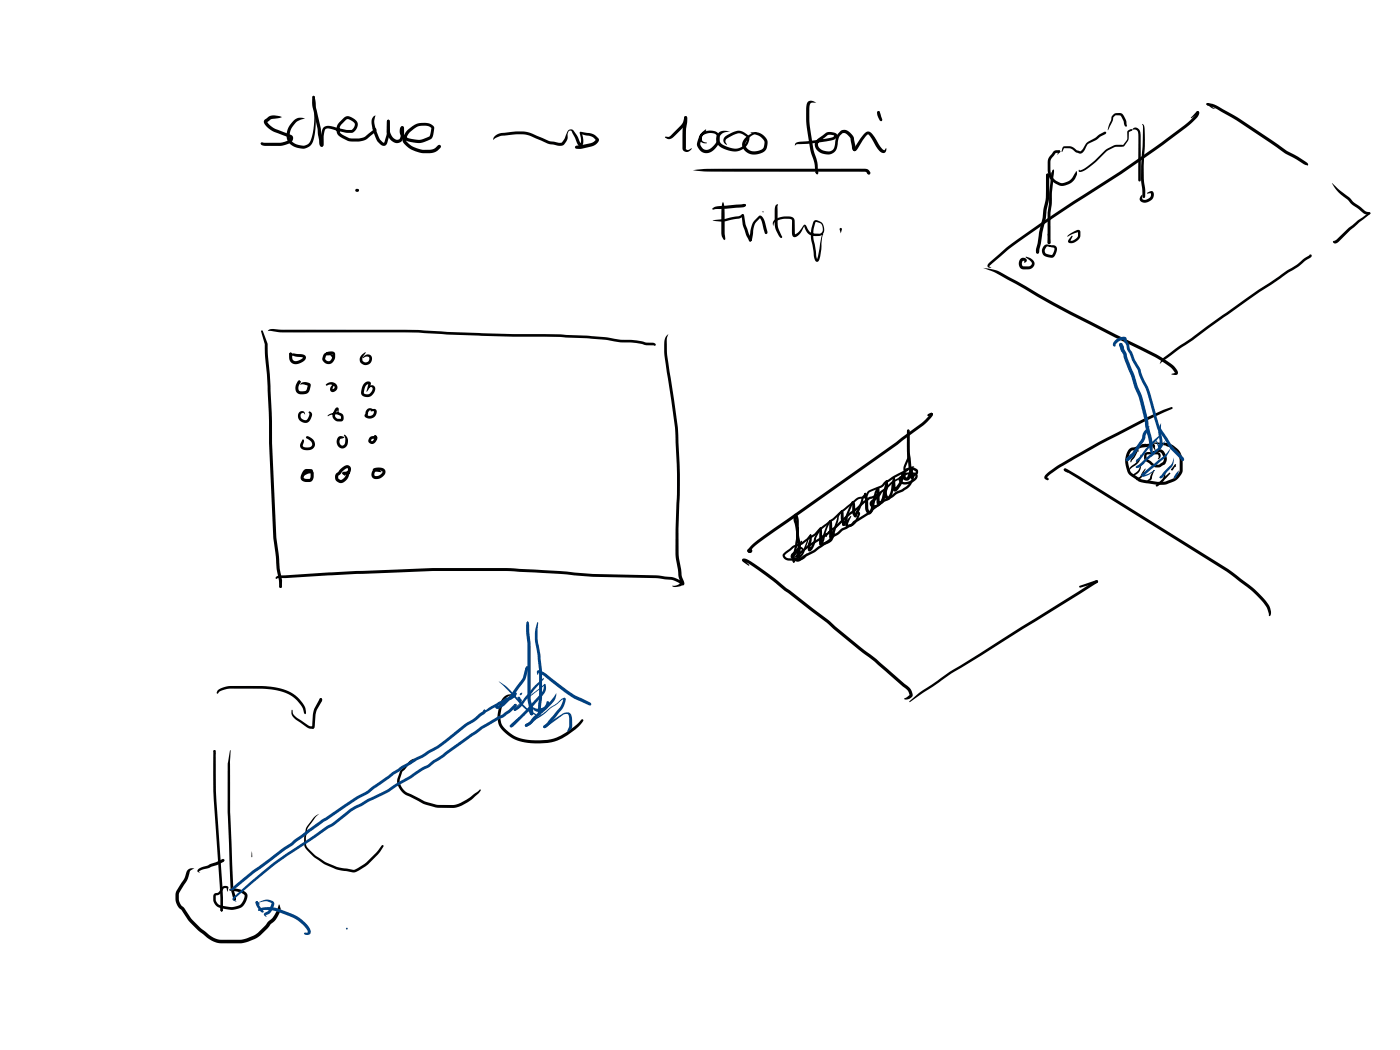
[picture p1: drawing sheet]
<svg xmlns="http://www.w3.org/2000/svg" width="285mm" height="214mm" viewBox="0 0 285 214" stroke-linecap="round" stroke-linejoin="round" font-family="sans-serif">
<g fill="#000">
<path d="M63.7 19.6h.3l.1 .2a10.7 10.7 0 0 0 .6 3.7l.6 2.6 .4 3.2-.1-.1 .2 .4-.1 .2a.58 .58 0 0 1-.6-.1 .58 .58 0 0 1-.1-.7l-.3-2.8-.4-1.6a12.2 12.2 0 0 1-.7-4.4zM53.8 24.4l.9-.7a2.92 2.92 0 0 1 2.7 .1l-2.1 .4-1 .7 .1-.1 .9 1a9.2 9.2 0 0 0 3.2 1.4l.8 .3a1.01 1.01 0 0 1 .3 1.1 1.01 1.01 0 0 1-.9 .7l-1.6 .4h-3.1a.66 .66 0 0 1-.9-.7h4.4l1-.3 .5-.3 .1-.3-.9-.3a9.4 9.4 0 0 1-3.6-1.7l-.5-.6a.9 .9 0 0 1-.3-1.1zM63.7 19.6l.2-.1 .2 .2a31.1 31.1 0 0 1-.2 8.7 2.47 2.47 0 0 1-3.6 1.6 2.68 2.68 0 0 1-1.5-4.2l.2-.3a2.53 2.53 0 0 1 2.5-1.5l.6 .1a3.5 3.5 0 0 0-3 4.3 2.56 2.56 0 0 0 3.9 .7l.1-.2a14.6 14.6 0 0 0 .9-6.8v-.9l-.4-1.4zM65.9 25.9l.6-.3h.6l3.5 .9h1a.97 .97 0 0 0 .3-1.7l-1-.6-.5 .2-1.2 1.4-.1 .8 .2 .5 1.8 1 2 .1 1.1-.3 1.9-1.5v.1l-.2-.3v-.2a.52 .52 0 0 1 .7 .2 .52 .52 0 0 1-.2 .7l-1.9 1.5-1.2 .4h-2.1l-1.5-.7a1.81 1.81 0 0 1-1.1-1l-.1-1 .2-.7 1.5-1.6a2.14 2.14 0 0 1 2.5 1 1.76 1.76 0 0 1-.4 1.8 1.76 1.76 0 0 1-1.9 .4l-3.2-.8a.71 .71 0 0 0-1.1 .5l-.2 2.3a.55 .55 0 0 1 0 .6 .55 .55 0 0 1-.6 .2l.1-2.2 .2-1.2zM76.1 23.7l.3-.2v.3a3.7 3.7 0 0 0 .2 2.9l.8 1.7 .6 .6 .2 .1 .1-.2a10.9 10.9 0 0 0 .6-4.5h.4a7.6 7.6 0 0 1-.8 5.2l-.5 .1-.6-.3a6.8 6.8 0 0 1-1.8-4.7zM78.9 24.4h.4l.1 .3v2.1a1.6 1.6 0 0 0 1.9 1.6l.2-.3 .2-.9v-1.1l.1 .1-.2-.2 .1-.2 .4-.1a3.2 3.2 0 0 1-.6 3.2 1.86 1.86 0 0 1-2.5-1.2l-.3-.9zM81.6 25.8h.5l.1 .2-.3 .3 .2-.1a1.56 1.56 0 0 0 1.3 2 4.3 4.3 0 0 0 4.1-.6l.4-1.5-.8-.4a3.2 3.2 0 0 0-2.8 .5l-1.2 1.1-.5 1.3a4.7 4.7 0 0 0 3.5 1.9l2.1-.1 1.2-.9 .3 .1 .1 .2-.1 .3a2.77 2.77 0 0 1-2.2 1.1 5.9 5.9 0 0 1-5.4-2.2l-.1-.4a3.1 3.1 0 0 1 1.2-2.3 4.2 4.2 0 0 1 4.1-1.2l.9 .5 .2 .5a3.1 3.1 0 0 1-.6 2.2 5.1 5.1 0 0 1-5.8-.2 1.81 1.81 0 0 1-.4-2.3zM100.7 27.8l.2-.2a2.78 2.78 0 0 1 1.8-.6l2.3-.2 2.3 .1 4.4 1.8 2.3 .4 .4-.1 .2-.3 .7-1.4a.93 .93 0 0 1 1.4-.8l.9 1.4 .7 1.4h-.2l.2-.9-.3-1.3 .2-.3 .3 .2 .3 2a.59 .59 0 0 1-.3 .8 .59 .59 0 0 1-.8-.3l-1.4-2.9h-.4l-.2 .2-.1 .4v.8a1.68 1.68 0 0 1-2 1.7l-2.1-.5-3.5-1.5-1.1-.3-1.8-.1-3 .3-1.2 .5-.5 .4zM118.1 26.9l1.8 .2a2.74 2.74 0 0 1 1.9 1.1 1.28 1.28 0 0 1-1.1 1.6 7.5 7.5 0 0 1-3.3 .5l-.3-.3 .3-.3 2.8-.5 .6-.3 .5-.5 .1 .2-1-.8-2.2-.5-.2-.2zM139.4 23.7h.4l.1 .3-.1 .7a3.1 3.1 0 0 1-1.2 1.7l-1.9 1.8-.7 .1-.6-.3 .1-.2h.8l.8-.7a6.4 6.4 0 0 0 2-2.3zM139.4 23.7h.4l.1 1a19.1 19.1 0 0 0-.2 5.6 .45 .45 0 0 0 .3 .3 .45 .45 0 0 0 .5-.2l.3-.2a.97 .97 0 0 1-.9 .8 .97 .97 0 0 1-.9-.7 17.7 17.7 0 0 1 .3-5.7zM141.1 34.7l.8-.2a73.5 73.5 0 0 1 10.1-.1h24.1l.6 .1a.6 .6 0 0 1 .5 .5 .6 .6 0 0 1-.3 .6l-.5-.6h-.3h-24.1a73.5 73.5 0 0 1-10.1-.2z"/>
<path d="M143 26.9l.6-.5 .2 .1a5.1 5.1 0 0 0-1.2 2.7 1.32 1.32 0 0 0 .9 1.3 1.32 1.32 0 0 0 1.4-.5 1.88 1.88 0 0 0 .8-2.7 2.35 2.35 0 0 0-2.8 .6 .97 .97 0 0 0 1 1.2 1.19 1.19 0 0 1-1.5-1 1.19 1.19 0 0 1 1.2-1.3 2.15 2.15 0 0 1 2.8 .6 2.95 2.95 0 0 1-3.1 3.7 1.97 1.97 0 0 1-1.2-2.6l.4-.9zM146.3 27.1l.9-.5 1.5 .2-.8 .1a1.63 1.63 0 0 0-1.4 .9 1.35 1.35 0 0 0 .8 1.8l.4 .1a3.2 3.2 0 0 0 3.6 0 1.9 1.9 0 0 0 .8-1.7l-1.3-.8a1.84 1.84 0 0 0-1.5 .3l-1.2 .7a.77 .77 0 0 0-.1 1.3 .95 .95 0 0 1-.7-.9 .95 .95 0 0 1 .5-.9l1.3-.7a2.48 2.48 0 0 1 3.2 .5v.1a2.07 2.07 0 0 1-1 2.7l-.6 .4a4.7 4.7 0 0 1-4.7-1.4 1.91 1.91 0 0 1 .3-2.2zM151.6 28.2l1.1-.8 1.3-.4v.1l-.9 .5a2.24 2.24 0 0 0-1.3 2.1 2.17 2.17 0 0 0 3.7 .2l.1-.4a1.77 1.77 0 0 0-1.4-2l-1.4-.4 .6-.2 .9 .1a2.26 2.26 0 0 1 1.9 1.5 2.26 2.26 0 0 1-.7 2.4 2.86 2.86 0 0 1-4.3-.9l-.1-.9zM162 29.2l.8-.3 2-.2 4.1-.6 .8-.2 .2-.4v.1l-1.3-.1-1.6 1.2a1.12 1.12 0 0 0-.3 1.2 1.12 1.12 0 0 0 .9 .8 1.52 1.52 0 0 0 2.3-.7 6 6 0 0 1 .9-3 1.38 1.38 0 0 1 2.3 0l.7 1 .4 2.1 .1 .3-.1 .3a.47 .47 0 0 1-.7-.4l-.3-2.1-.8-.9a.73 .73 0 0 0-1-.1 2.84 2.84 0 0 0-.9 2.4 2.12 2.12 0 0 1-3.2 1.6 1.71 1.71 0 0 1-1.3-1.2 1.71 1.71 0 0 1 .6-1.8l1.5-1.1a2 2 0 0 1 2.3 .4l-.1 .4-.3 .4-1 .3a32.5 32.5 0 0 1-6.6 .7l-.6 .4zM164.5 20.7l.7-.2 1 .4h-1l-.3 .5a32.3 32.3 0 0 0 1.5 11.7l.2 2.2-.2 .2-.3-.4a16.8 16.8 0 0 0-1.1-4.6 29.1 29.1 0 0 1-.8-9.1zM166 35l.5 .3-.2 .2zM166.3 35.1l.3 .2-.2 .2-.2-.2zM176 27.2a.95 .95 0 0 1 1.6 .1l2.1 3.1a.31 .31 0 0 0 .4 .2 .31 .31 0 0 0 .2-.4 .67 .67 0 0 1-.2 .9 .67 .67 0 0 1-.9-.2l-.9-1.2-1.2-2-.4-.4-.1 .1a8.8 8.8 0 0 0-1.9 2.8l-.7 .6-.3-.1-.1-.3zM178.8 22.6l.3 .3-.2 .2-.3-.2zM178.7 22.7h.3l.1 .6-.4-.3zM178.7 22.7h.3l.3 .6 .3 1.1-.2 .3a2.03 2.03 0 0 1-.8-1.9zM213.1 35.4h.4l.1 .3-.3 3.3-.3-3.3z"/>
<path d="M213.1 35.4h.4l.1 .3v4.9l-.5 2.2-.1 1.6-1.4 6.5a.62 .62 0 0 1-.4 .7h-.2a2.82 2.82 0 0 1 .3-2.1l.3-2.3 .7-2.9 .1-1.6 .5-2.2zM214.4 34.6l.2 .1-.3 .5-.1 .9-.1-.4a1.1 1.1 0 0 1 .3-1.1zM214.4 34.6l.2 .1v.3l-.4 4.1-.1 2.6-.2 1.6v6.1l-.3 .3-.3-.3v-6.1l.6-6.2a5 5 0 0 1 .5-2.5zM215.4 30.7l.2-.1 .3 .3-.6 .6zM214.5 30.9l.6-.3h.5l.3 .3-.3 .2-.7 .1-.9 1.2-.1 1.9a2.58 2.58 0 0 0 2.9 2.9 2.5 2.5 0 0 0 1.6-1.1l.5-.8a.28 .28 0 0 1 .1-.3 .28 .28 0 0 1 .2 0l.1 .6-.4 .8a2.82 2.82 0 0 1-4 1 2.9 2.9 0 0 1-1.6-3.1l.1-1.9zM216.5 29.9a2.44 2.44 0 0 1 2.7 .7l.9 .2 1.3-1.8 1.6-.9 .9-.8 1-.5 .3 .1 .1 .2-.2 .2-1 .5-1 .7-1.6 .9-.5 .8a1.19 1.19 0 0 1-2 .8 2.31 2.31 0 0 0-2.3-.8l-.5 .7zM219.7 34.6h.1v.2l.1-.1a19.3 19.3 0 0 0 5.3-4.3 4 4 0 0 1 3.4-.9l.9-1.1 .1-1.7 .8-.4 .2 .2-.8 .4-.1 1.7-.8 1.1-.2 .2a4.7 4.7 0 0 0-4.5 2l-1.2 1.2a6.3 6.3 0 0 1-3 1.9 .28 .28 0 0 1-.3-.1 .28 .28 0 0 1 0-.3zM226.8 23.3l.3-.2 .8-.1 .6 .2 .8 1.3 .1 1.2a.71 .71 0 0 1-.6-.9l-.6-1.2-1.1-.1-.4 .4-.2 .8-.9 1.8 .1-.9 .5-1.1a1.47 1.47 0 0 1 .6-1.2zM230.7 26.2a.96 .96 0 0 1 1-.1 .96 .96 0 0 1 .5 1l.1 9.6-.3 .3-.3-.3v-9.6a.75 .75 0 0 0-.9-.7l-.3 .1zM232.3 39.9l.3-.3v.4a.56 .56 0 0 0 .2 .7 .56 .56 0 0 0 .7-.1l.7-.5 .2-.5-.1-.2h-.7v-.2a.8 .8 0 0 1 1.2 0 1.67 1.67 0 0 1-.7 1.8 1.67 1.67 0 0 1-2-.2v-.4zM232.6 25.2a.76 .76 0 0 1 .5 1v2.2a61.8 61.8 0 0 0-.2 8.7l.3 1.7v1.3l-.3 .2-.3-.2-.2-3a63 63 0 0 1 .3-8.7v-2.5zM243.7 22.7l.3-.1 .2 .3-.1 .2h-.3l-.2-.2z"/>
<path d="M243.6 22.8l.3-.2 .2 .3-1.6 1.1zM245.7 21h.3l1.3 .3a131.6 131.6 0 0 1 15.2 9.7l1.8 .9 1.9 1.3a.25 .25 0 0 1 .2 .4 .25 .25 0 0 1-.4 0l-2-1.1a25.1 25.1 0 0 1-5.5-3.5 85 85 0 0 0-11.8-7.3l-.9-.3zM245.7 21.1l.3-.1 .1 .3-.4 .1zM245.7 21h.4l.9 .9 .5 .2-.8-.1-1-.6zM271.2 37.3l1.8 1.6a9.5 9.5 0 0 1 2.7 2.3l2.2 1.7 .7 .3a.3 .3 0 0 1 .3 0 .3 .3 0 0 1 .1 .4l-.6 .1-.5-.1-1.3-1a6.3 6.3 0 0 1-2.3-2 8.6 8.6 0 0 1-3.1-3.3zM200.1 54.5a9.6 9.6 0 0 1 5.4 1.9l1.5 .8a325.5 325.5 0 0 0 28.5 14.9 12.3 12.3 0 0 1 4 3l.3 .5a.55 .55 0 0 1-.1 .7 .55 .55 0 0 1-.7 0l-.5-.1 .8-.4-.1 .1-.7-1-3.3-2.2a368.3 368.3 0 0 1-30-15.8l-2.6-1.4zM201.4 53.5a64.5 64.5 0 0 1 10.3-7.9l6.8-4.6a221.3 221.3 0 0 0 23.6-16.3 3.8 3.8 0 0 0 1.5-1.7l.1-.3a.47 .47 0 0 1 .5 .3 .47 .47 0 0 1-.2 .6l-1.5 1.6a219.2 219.2 0 0 1-23.7 16.3l-3.8 2.5a90.6 90.6 0 0 0-13 9.7l-.6 .5 .5 .3h-.5a.5 .5 0 0 1-.4-.5 .5 .5 0 0 1 .4-.5zM207.8 52.7a.66 .66 0 0 1 .8-.2 .66 .66 0 0 1 .3 .8l-.3 .2-.1-.1 .1-.3h-.2a.65 .65 0 0 0 0 1.1h1.1l.5-.3 .1-.3-.1-.3-1.2-1h.1l.8 .2a1.2 1.2 0 0 1 .9 1.4 1.2 1.2 0 0 1-1.4 .9l-.6 .1a1.23 1.23 0 0 1-1.1-.8 1.23 1.23 0 0 1 .3-1.4zM211.5 49.2l.1 .1v2.1l-.4 .2h-.2l-.1-.3zM213.3 47.7l.1-.2 .2 .1 .2 .8 .1 1-.3 .3-.3-.2zM212.6 50l.6-.2 .8 .4h-.9a1.03 1.03 0 0 0-.3 1.3l1.4 .4 .4-.9a.36 .36 0 0 0 .1-.4 .36 .36 0 0 0-.3-.2l-.6-.1-.4-.3a1.27 1.27 0 0 1 1.8 .5 1.74 1.74 0 0 1-1.1 2 1.63 1.63 0 0 1-2-1.3l.1-.5zM217.4 48a4.9 4.9 0 0 1 2.2-1.2l.3 .2 .1 .7a1.8 1.8 0 0 1-2.5 1.6l.1-.5 .7-.8 .1 .2-.5 .9v-.1a1.64 1.64 0 0 0 1.5-.8l.1-1-2.1 1z"/>
<path d="M271.4 49.1h.2l.5-.3 2.5-2.4 1.9-1.6 2.2-1.5h.3l-.1 .3-3.9 3.2-2.6 2.6a.5 .5 0 0 1-.6 .2 .5 .5 0 0 1-.4-.5zM236.8 72.9l3.3-2.5 2.9-1.9a376.7 376.7 0 0 1 17.8-12.6l1.2-.8a16.2 16.2 0 0 0 3.9-2.7l.9-.6a.4 .4 0 0 1 .3 .4 .4 .4 0 0 1-.4 .4l-.6 .2a16 16 0 0 1-3.8 2.7l-1.5 1.2a303.4 303.4 0 0 0-17.9 12.5l-2.5 1.6-3.6 2.7-.7 .6zM213 96.5l2.3-1.7a204.5 204.5 0 0 1 21.6-11.4l1.7-.5 .2 .2-.1 .1a225.3 225.3 0 0 0-23.1 12.1l-2.5 1.9 .3 .1 .2 .2-.1 .2a.64 .64 0 0 1-.9-.6zM216.8 95.4l.6 .2 2.2 1.3 30.9 19.2a44 44 0 0 1 6.5 5.5 4.2 4.2 0 0 1 1.8 3.5l-.3 .4-.2-.2v-.5a5.3 5.3 0 0 0-1.7-2.8 43.9 43.9 0 0 0-6.5-5.4l-33.5-20.8v-.2zM216.6 95.5l.4-.1v.3l.6 .4-.2 .1-.6-.2zM231.6 91.5l.2 .1-.1 .4zM231.5 91.6h.3l-.5 1-1 1.5h-.1v-.5zM232.3 92.6v.6a2.96 2.96 0 0 1-1.9 2l-.2 .3a.18 .18 0 0 1-.1 .2 .18 .18 0 0 1-.3-.1 .18 .18 0 0 1 .1-.2l1.8-1.6zM232.3 94.5l.1 .1-.1 .7a2.31 2.31 0 0 1-1.8 1.7l1.2-1.2zM233.1 95.4l.2 .1-.8 1.6-.8 .5a.17 .17 0 0 1-.3 .1 .17 .17 0 0 1 .1-.3l.7-.4zM232.5 90.5l.7-.1 .6 .1a1.31 1.31 0 0 1-1.3 0zM234.9 95.7l.1 .1-.5 1.7-.3 .3-.6 .2 .5-.6 .2-.7z"/>
<path d="M230 91.4l2.2-.8 2.3-.3a.68 .68 0 0 1 .6 .9l.1 .5-.6-.8-2.1 .2-1.2 .5a1.28 1.28 0 0 0-1.5 1.3 4.3 4.3 0 0 0 .7 3.5l1.8 1.1 3.6 .6a4.8 4.8 0 0 0 3-.7l.7-.6 .6-.9v-2.2a2.9 2.9 0 0 0-.9-1.9l-1.2-.9-3.2-.6v-.2a7.2 7.2 0 0 1 3.3 .3l.6 .2a3.7 3.7 0 0 1 1.9 2.5l.1 2.9-.7 1.2-.7 .6a5.7 5.7 0 0 1-4.3 .8l-1.7-.2a4.3 4.3 0 0 1-2.9-1.3l-.4-.3a4.4 4.4 0 0 1-.1-5.4zM233.2 92.2l.4-.2h2a.75 .75 0 0 1 .7 .5 .75 .75 0 0 1-.2 .8l-.3 .2 .1-.5-.2-.5-2.2 .1-.1 .7 1 .6a1.56 1.56 0 0 0 1.2 .7h.4l.9-.6 .3 .1 .1 .2-.2 .3-.9 .5a2.05 2.05 0 0 1-2.2-.8l-.7-.4-.3-.4v-.9zM234.8 91.8l.9-.3a1.1 1.1 0 0 1 1.4 .6l.5 1.1a1.46 1.46 0 0 1-.6 1.4l-.3-.3 .3-.6v-.5l-.5-.9-.4-.3-1.3 .1-.2-.1zM237.2 96.1l.1 .7-.3 1-.9 .9-.7 .3-.1-.2 .1-.1 1.4-1.3zM237.4 90.7l.2-.2 .7 .3-.4 .2zM236.8 97.4l1.4-1.2 .1 .2-1 1.1a.39 .39 0 0 1-.6 0zM239.2 94.5h.1l.1 .2-.8 1.1-.2-.2z"/>
</g>
<g fill="#000">
<path d="M239.2 94.8l.2 .1-.1 .1z" fill-rule="evenodd"/>
<circle cx="239.3" cy="94.9" r=".11"/>
</g>
<g fill="#004080">
<path d="M228 69.9h.4l.4 .6 .8 2.4 1.4 3.4 .7 2.4 .8 1.9 1.2 4.6 .1 1.4a15.3 15.3 0 0 1 .9 4.6l.1 1.4h-.3a4.9 4.9 0 0 1-.6-2.9l-2-8.6-3-8-.2-.9-.8-1.8z"/>
<path d="M228.1 69.8l.4 .1 .1 .3-.2 .3-.2-.3 .2 .3-.4-.1-.1-.2 .2-.3 .1 .3z"/>
<path d="M228 69.9l.2-.1 .3 .3-.1 1.5a1.86 1.86 0 0 1-.4-1.7z"/>
<path d="M235.5 89.9l.8 1.4-.1 .3-.3-.1z"/>
<path d="M227 69.4a1.76 1.76 0 0 1 2.4-.6v.5a2.81 2.81 0 0 1 .7 1.8l2.2 4.4a7.4 7.4 0 0 0 1.2 2.8l.8 2.1 2 7 .3 1.9a2.82 2.82 0 0 1-.5 2.3l-.2-.2 .2-1.5-.3-2.2-2.1-7.2-.7-1.9a8.1 8.1 0 0 1-1.3-3l-1.2-2.2-.5-1.5a2.76 2.76 0 0 1-.7-1.7l-.5-.7v-.5l.1 .2-.7 .1-.6 .4-.4 .4-.1 .4-.2 .1a.73 .73 0 0 1 .1-1.2z"/>
<path d="M233.6 87.1l.5-.4-1.2 3.2-2.2 3.2-1 .8-.4-.1v-.4l1-.9 2-3 .4-1.4z"/>
<path d="M230.2 92.5l.2-.2 .1 .1-.8 1.4h-.4l-.1-.3z"/>
<path d="M236.4 86.1v1.3l1.4 1.9a11.7 11.7 0 0 0 3.1 3.8l.1 .2a.4 .4 0 0 1-.2 .6l-.4-.3a11.7 11.7 0 0 1-3.2-4l-.8-1.2a1.41 1.41 0 0 1-.3-1.7z"/>
<path d="M234.2 90.4l2.3-2-1.1 1.4-1.8 1.9-1.1 1.5-1.1 1-.1-.2 .1-.4 .6-.5z"/>
<path d="M231.4 94.9l.7-.5 1.2-1.2 2.9-2.2 1.1-1.4a4.4 4.4 0 0 1-1.9 2.5l-1.9 1.7a3.5 3.5 0 0 1-2.1 1.5l-.2-.2z"/>
<path d="M231.3 94.9l.9-.3 .7-.4 .1 .1-1.5 1-.3-.2z"/>
<path d="M232.5 96.4l4.7-3.7 1.2-1.6-.3 .8a3.3 3.3 0 0 1-1.2 1.6l-4.1 3.4-.1-.2 1.1-.2 1.3-.8-1.2 1a1.29 1.29 0 0 1-1.5 .2z"/>
<path d="M239 93.1l-.1 1.1-.2 .8-1.8 2.1-.6 .3-.2-.2 .1-.2 2.3-2.5z"/>
<path d="M236.1 97.2l.2-.2 .2 .2-.2 .2z"/>
<path d="M236.1 97.2l.2-.2 .3 .2a.3 .3 0 0 1-.2 .2 .3 .3 0 0 1-.3-.2z"/>
<path d="M239.9 95.8l.1 .3-.2 .5-.4 .7-.3 .1-.1-.3z"/>
</g>
<g fill="#004080">
<path d="M235.2 89.6l.2 .2z" fill-rule="evenodd"/>
<path d="M235.4 89.7l.2 .3z" fill-rule="evenodd"/>
</g>
<g fill="#000">
<path d="M72.6 38.6h.4v.3h-.4l-.1-.1zM72.4 38.5l.4-.1 .3 .4a.37 .37 0 0 1-.5 .2 .37 .37 0 0 1-.2-.5zM145.1 42.4l.4-.3 .6-.1 5.3-.5 .4 .1a.67 .67 0 0 1-.8 .6l-5.8 .5zM145.2 44.8l2.3-.2 2.9-.6 .7-.4 .3 .1-.1 .3-.5 .4-1.6 .3a6.4 6.4 0 0 1-4.1 .2zM147.2 41.1l.3 1.5v4.9l.2 1.2-.2 .2-.5-.7a17 17 0 0 1-.1-4.7l.1-1.6zM151 43.7l.3-.1 .2 .2-.1 .2-.3 .1-.1-.3zM151.1 43.7l.1-.1 .3 .2 .3 1.9 .7 1.9 .5 1.1v.4l-.2 .1-.2-.1-.6-1.1-.7-2zM151.4 41.6h.4v.4h-.3zM151.4 41.8l.2-.2 .3 .2-.6 .4-.1-.1zM154.5 44a.66 .66 0 0 1 1 .5l.7 2.6v.5l-.2 .1-.3-.3-.6-2.2-.4-.8 .1-.1-.9 .9-.3 .6-.6 3.2-.2 .2-.3-.1v-.4a8.7 8.7 0 0 1 1.1-3.8zM152.5 48.6h.4l.2 .3-.1 .2h-.4l-.1-.2zM157.7 44.8a4 4 0 0 1 3.9-.4l.2 .5v2.8a4.1 4.1 0 0 0 1.9-1.9 .4 .4 0 0 1 .5 .3l.2 .4a1.62 1.62 0 0 0 1.8 1.1h.8a1.25 1.25 0 0 0 .5-1.3 1.25 1.25 0 0 0-.9-1l-.4-.1-.2 .1a6.8 6.8 0 0 0-.1 4.5l.3 2.4 .2 .7h-.1l.2-.7 .7-3.8 .2-.7 .2-.1-.8 5.2a.49 .49 0 0 1-.4 .5 .49 .49 0 0 1-.5-.5l-.5-2.9a6.5 6.5 0 0 1 .3-4.9l.1-.1a1.35 1.35 0 0 1 1.5 .4 1.62 1.62 0 0 1-.3 2.7 2.35 2.35 0 0 1-2.9-1.1l-.3-.9a4.1 4.1 0 0 1-1.8 2.3 .64 .64 0 0 1-.8-.8v-2.8a3.9 3.9 0 0 0-3.6 .7l-.2 .7v-.8z"/>
<path d="M158 41.8l.3-.2 .1 .1-.1 .2 .1 4 .2 .9 .6 1.4-.2 .3-.5-.5-.7-1.8-.1-3.6zM53.1 67.4l.2-.2 .2 .2 1 2.6v1.9a163.1 163.1 0 0 1 .9 18.3l.9 19.3 .4 3.1a22.6 22.6 0 0 0 .7 5.5v1.4l-.3 .2-.2-.2-.1-1.3a22.4 22.4 0 0 1-.7-5.6l-.5-3.1-.8-19.3a199.2 199.2 0 0 0-.9-19.3v-.8zM54.7 67.2l1-.2a76.6 76.6 0 0 0 9.7 .1h13a109 109 0 0 1 12.7 .5l13.4 .4 9.6 .1 9.4 .6a16.1 16.1 0 0 0 5.1 .5l2.9 .5 1.7 .1a.25 .25 0 0 1 .3 .3 .25 .25 0 0 1-.4 .2l-1.9-.1a13.7 13.7 0 0 0-4.9-.5l-3.1-.5-8.7-.6a463 463 0 0 1-29.3-.9h-27.6l-3.1-.3zM59 71.9h.4l.1 .2-.3 .6-.3-.6zM59 71.9h.4l.1 .9a.71 .71 0 0 0 .9 .7l.8-.3 .5-.4-2.1-.4-.3 .1a.41 .41 0 0 1 .1-.5 .41 .41 0 0 1 .5 0l1.4 .1a.8 .8 0 0 1 1 .5 .8 .8 0 0 1-.6 1 1.74 1.74 0 0 1-2.6 0l-.2-.7zM60.7 77.6l.4-.1v.5h-.4zM60.7 77.6l.2-.1 .3 .2-.3 .5-.3-.4zM60.7 77.6l.2-.1 .3 .3-.3 .6a.81 .81 0 0 0 .3 1.3l1.1-.1 .4-1.2v.1l-1-.2h-.5a.54 .54 0 0 1 .8-.5 1.19 1.19 0 0 1 1.3 .5l-.3 1.3a1.71 1.71 0 0 1-2.8 0v-1zM66 72l.4-.2 .8 .1 .3 .2 .3 .6-.2 .1-.4-.5-.7 .1-.3 .7a.7 .7 0 0 0 1.2 .2l.2-.5 .1-.7h-1.2l-.2-.2a1.57 1.57 0 0 1 1.8-.1l.1 .9a1.32 1.32 0 0 1-1.1 1.4 1.32 1.32 0 0 1-1.5-1.1zM66.4 78.2a1.25 1.25 0 0 1 1.5-.3 1.25 1.25 0 0 1 .7 1.4 .72 .72 0 0 1-.7 .5 .72 .72 0 0 1-.7-.6l.2-.6 .5-.5 .2 .1-.4 1.1a.46 .46 0 0 0 .4-.6 .46 .46 0 0 0-.5-.4h-.5l-.6 .2-.2-.1zM73.7 72.2l.7-.5-.3 .7a.76 .76 0 0 0-.3 1 .76 .76 0 0 0 .9 .3 .76 .76 0 0 0 .5-.9 .96 .96 0 0 0-1.3 .1 .99 .99 0 0 1 1.5-.6 .99 .99 0 0 1 .1 1.6 1.22 1.22 0 0 1-1.9 .1 1.22 1.22 0 0 1 .1-1.8zM74.2 78a.67 .67 0 0 1 .9-.3 .67 .67 0 0 1 .3 .9l-.7 1.2 .3-1.7 .1 .1-.6 .3-.4 1.1 .1 .6a1.13 1.13 0 0 0 1.7-1.1v-.1a.43 .43 0 0 0-.7-.1 .67 .67 0 0 1 1-.4 .67 .67 0 0 1 .1 1 1.54 1.54 0 0 1-1.1 1.3 1.54 1.54 0 0 1-1.7-.6l.2-1.3z"/>
<path d="M135.7 68.4l.4-.4-.3 .8v.8a28.8 28.8 0 0 0 .8 7.3 113.1 113.1 0 0 1 1.8 23.8l-.3 7 .1 5.1 .5 3.1a7.1 7.1 0 0 0 .6 2.9l-.1 .3-.2 .1-.2-.1-.1-.3a5.3 5.3 0 0 1-.7-2.8l-.5-2.8v-5.5a150.5 150.5 0 0 0 0-19.9l-1.5-10.8a27.4 27.4 0 0 1-.7-7.4zM61.5 89.6l.2-.1 .1 .1-.2 .2zM61.5 89.6l.2-.1a.4 .4 0 0 1 .1 .6l-.1 .8a1.76 1.76 0 0 0 1.6 0 .73 .73 0 0 0-.2-1.2l-.8-.5a.32 .32 0 0 1 .2-.4 .32 .32 0 0 1 .4 .1l.6 .3a1.33 1.33 0 0 1 .5 1.7 1.33 1.33 0 0 1-1.6 .8 1.02 1.02 0 0 1-1.2-1.4zM60.9 84l.4-.3h.5l.2 .3 .1 .4-.3-.3a.65 .65 0 0 0-.7 .5 .65 .65 0 0 0 .4 .7l.2 .1a.63 .63 0 0 0 1-.2l.3-.9-.2-.4a.46 .46 0 0 1 .5 0 .46 .46 0 0 1 .2 .4v.5a1.35 1.35 0 0 1-1.4 1.3 1.39 1.39 0 0 1-1.2-2.1zM63.2 95.7l.2-.1v.2l.1-.2 .1 .3-.2 .1v-.2v.2l-.2-.1zM61.9 95.7a1.67 1.67 0 0 1 1.6-.1 .23 .23 0 0 1 .1 .3 .23 .23 0 0 1-.2 .1l-1 .1-.6 1.1a.39 .39 0 0 0 .6 .3l.7-.1 .1-1-.6 .1-1 .6-.2-.2a2.16 2.16 0 0 1 1.3-1.1h.6a.59 .59 0 0 1 .6 .6v.7a1.14 1.14 0 0 1-1.7 1 1.01 1.01 0 0 1-.9-.5 1.01 1.01 0 0 1 .1-1.1zM66.8 84.5a2.7 2.7 0 0 1 2.8-.3 .94 .94 0 0 1-.2 1.6 1.42 1.42 0 0 1-1.6-.7l-.1-.8 .5-.9a.42 .42 0 0 1 .5-.4 .42 .42 0 0 1 .3 .6l-.2 .6-.2-.8h.1l-.4 .9a.69 .69 0 0 0 .4 .9l.7 .1v-.6l-1.1-.4-.9 .2-.6 .3zM68.9 89l.4-.2 .8 .2-.1 .2-.5 .1a.68 .68 0 0 0-.4 1 .68 .68 0 0 0 1 .2l.2-.6v-.8a.32 .32 0 0 1-.3-.3 .32 .32 0 0 1 .2-.3 1.7 1.7 0 0 1 .5 2.2 1.16 1.16 0 0 1-1.5 .5 1.16 1.16 0 0 1-.7-1.4zM69.2 95.6l.6-.5a.96 .96 0 0 1 1.5-.1 .96 .96 0 0 1-.1 1.4l-.4 .3a.94 .94 0 0 1-1.1-.3l.3-.3 .7-.1a.43 .43 0 0 0 0-.7 2.45 2.45 0 0 0-1.4 1.3 .61 .61 0 0 0-.4 .8v.1a.69 .69 0 0 0 1.2-.2l.5-1.1 .2 .2-.4-.1v-.2a.41 .41 0 0 1 .6-.1 .41 .41 0 0 1 .1 .5 2.26 2.26 0 0 1-1.6 1.9 1.21 1.21 0 0 1-1.2-.9 1.21 1.21 0 0 1 .6-1.4zM69.8 96.1h.2l.3 .1v.7l-.6-.4zM74.8 83.3l.7-.2 .7 .4h-.9l-.3 .4-.3 .8v-.2a.9 .9 0 0 0 1 .1 .9 .9 0 0 0 .5-.9l-.6 .1-.2-.2a.71 .71 0 0 1 1.1-.3 .71 .71 0 0 1 .1 1.1 1.33 1.33 0 0 1-2.4 .2zM76.2 88.7h.4v.4h-.3z"/>
<path d="M75.8 89.1l.5-.5 .3 .1v.3l-.8 .3zM75.3 89.1l.5-.3a.84 .84 0 0 1 1 .2l-.1 .7-.2-.5 .1 .1-.9 .1-.1 .4a.38 .38 0 0 0 .5-.4v-.5l.3-.3 .3 .3v.5a.88 .88 0 0 1-.7 1 .88 .88 0 0 1-1-.7zM76 95.4a1.88 1.88 0 0 1 2.4 .3 1.65 1.65 0 0 1-.8 1.6 1.65 1.65 0 0 1-1.8-.1 1.08 1.08 0 0 1 .8-1.7l1.1 .6h-.8a.49 .49 0 0 0-.5 0 .49 .49 0 0 0-.2 .5l.1 .2a.86 .86 0 0 0 1.1-.1l.4-.4v-.3l-.8-.2-.9 .1-.2-.3zM178.6 99.3l.3-.1 .1 .3-.1 .2h-.3l-.1-.2zM178.6 99.3h.4l.1 .3v2.8l-.2-.3a.98 .98 0 0 0 .8-1.3l.6-2.8 .2-.2 .3 .2-.6 2.6a1.65 1.65 0 0 1-1.1 2.1h-.4l-.2-.3zM180.4 97.9h.3l.1 .1v1.2a1.87 1.87 0 0 0 .1 2.1l-.2-.1a4.1 4.1 0 0 0 .9-2.8l.2-.9a.25 .25 0 0 1 .3-.4 .25 .25 0 0 1 .1 .5l-.2 .9a3.8 3.8 0 0 1-1.1 3.3 1.14 1.14 0 0 1-1-1.4zM181.8 97.2h.3l.1 .2 .2 2.1-.2-.1a4.1 4.1 0 0 0 1.2-2.5l.1-.2a.48 .48 0 0 1 .4-.6 .48 .48 0 0 1 .5 .6v.4l.2 .1 .7-1.8h.4l.1 .4-.4 1.5a.84 .84 0 0 1-1 .6 .84 .84 0 0 1-.7-.9v-.4h.3a4.7 4.7 0 0 1-1.3 3.3 .59 .59 0 0 1-.7 .1 .59 .59 0 0 1-.3-.7zM184.7 87.5h.4l.1 .2-.1 5.5-.7 2.1 .1 1.4-.2 .1-.3-.8-.1-.7 .8-2.1zM183.1 97.1l.8-.4 .4-.3-.1 .5-.6 .5a.49 .49 0 0 0-.1 .6 .49 .49 0 0 0 .6 .2l1.1-.3 1.1-.7a.35 .35 0 0 0 0-.4 .35 .35 0 0 0-.3-.2l-2-.1-.1-.1 .2-.2h1.6a.87 .87 0 0 1 1.1 .6v.4a3 3 0 0 1-2.9 1.4 1.03 1.03 0 0 1-.8-1.5zM185.2 96.2h.3l.2 .1a.59 .59 0 0 1-.2 .9l-.3-.1-.1-.2 .1-.3h.1l-.1-.2zM184.7 87.5h.4l.1 .7a35.4 35.4 0 0 0 .6 8.1v.7h-.1l-.1 .1 .1-.4a.39 .39 0 0 1 .3 .5 .39 .39 0 0 1-.5 .3 .39 .39 0 0 1-.3-.5l-.2-1.9a40.8 40.8 0 0 1-.3-7.4zM185.3 95.4l.2-.1v.3v-.3l.2 .1 .1 .4-.2 .1-.1-.3 .1 .3-.3-.1z"/>
<path d="M185.3 95.4h.4l.1 .2 .1 1.3-.1 .2-.3 .1-.3-.1-.1-.2zM159.5 112.7l1.9-1.5 1.8-.7 2.7-1.9 .9-1 2.8-2.1 1.3-1.3 3.1-2.5a3.3 3.3 0 0 1 2.1-.7l.8-1.1 2.5-1.1 .7-.8 .7-.3a16.4 16.4 0 0 1 4.2-2.3l1.1-.5a19.2 19.2 0 0 1-4.4 2.7l-1.2 .7-.9 .9-2.4 .9-.3 .4a1.41 1.41 0 0 1-1.8 1.1l-.5 .2-3.4 2.7-1.3 1.3-2.9 2.1-1 1.1-2.6 1.8-1.8 .7-1.8 1.5 .1 .4 .4 .2 1.7 .2a.7 .7 0 0 0 1-.3l.6-.4 2.1-1.1 2.9-2.1 .8-.9 1.3-.8a2.71 2.71 0 0 1 1.6-1l1-.5 .6-.7 3.1-1.9 .6-.7 2.1-1.6 1-.4 1.7-1.2 1.1-.5a4.3 4.3 0 0 0 2-1.9v-.1a1.52 1.52 0 0 1 .9-1.5v-.3l-.9-.4-1.3 .3-.2-.2 .2-.1 1.1-.4h.6l1 .6v.6l-.2 .3a1.32 1.32 0 0 0-.8 1.4 4.6 4.6 0 0 1-2.2 2.1l-1.1 .5-1.6 1.2-1 .4-2.1 1.6-.6 .7-3.2 1.9-.6 .7-1.9 .9-.9 .9-1.1 .6a8.9 8.9 0 0 1-2.7 2.2l-1 .7-2 1-.7 .6a1.12 1.12 0 0 1-1.4 .2l-1.1-.1a1.07 1.07 0 0 1-1.2-1.4zM189.5 84.1l.4 .1v.3h-.4zM188.9 84.3l.3-.1a.31 .31 0 0 1 .5-.1 .31 .31 0 0 1 0 .5l-.8 .1-.1-.2zM56.3 117.4l.9-.2a738.1 738.1 0 0 1 30.9-1.5h15.9l10 .6 6.7 .6 12.9 .2 2 .3a4.9 4.9 0 0 1 2.8 .7l.2 .1a.6 .6 0 0 1 .4 .7 .6 .6 0 0 1-.6 .5l-1 .1-.5-.1 .1-.2h.7l.8-.4-1.3-.6-3.3-.5-13.2-.3-6.7-.6-10.8-.5a548.9 548.9 0 0 0-30.6 .5l-15.9 .9-.5 .2-.1-.2zM57 118.7l.1-.1 .2 .1 .1 .8-.3 .2-.2-.2zM153.1 111l2.3-1.9 27-19.1 5.2-3.9 1.9-2h.4l.1 .3-.2 .4-1.8 1.8-5.2 3.9-28.3 20-1.3 1.1-.3 .8a.48 .48 0 0 1-.7-.3 .48 .48 0 0 1 .4-.6zM152.3 111.8l.3-.1 .3 .2v.5l-.3 .2-.4-.2zM151.1 113.8a1.05 1.05 0 0 1 1.3 .2 69.8 69.8 0 0 1 8 5.9l8.3 6.4 6.6 5.6 3.1 2.3 5.8 5.1a2.43 2.43 0 0 1 1.5 2.5l-.8 .6h-.6l-.2-.1 1.1-.8a2.34 2.34 0 0 0-1.4-1.7l-5.8-5.1-3.1-2.3-6.6-5.6-8.6-6.5a37.4 37.4 0 0 0-8.3-6l.1-.3 1.1 1.1-.2 .1-.9-.7a.51 .51 0 0 1-.4-.7zM152.3 111.9l.3-.2 .5 .1 .1 .4-.1 .3-.5 .1-.3-.2-.1-.3zM161.7 104.7a.66 .66 0 0 1 .9 .8v3.8l-.8 4.1v1l-.2 .2a1.13 1.13 0 0 1-.2-1.6l.5-2a16.7 16.7 0 0 0 .1-5.8l-.1-.1 .2-.1v.8l.3 1.1 .6 3.7v2.7l-.3 .3-.3-.3v-2.7l-.5-3.6-.3-1.1v-.9zM161.4 114.4l.2-.2 .2 .2-.2 .2z"/>
<path d="M161.6 114.2l.2-.1 .1 .1-.3 .4-.2-.2zM162.2 112.9l2.2-1.8a30.4 30.4 0 0 0 6.9-5.3l1.5-1.4 1.7-1.1 2.3-2 .8-.3 1.2-.7 1.4-1 1.6-1.4 2.1-1.1 1.1-.5a.16 .16 0 0 1 .2-.2 .16 .16 0 0 1 .1 .2 .16 .16 0 0 1-.1 .1l-3.2 1.8-1.4 1.3a8.3 8.3 0 0 1-3.3 2.1l-4.1 3.2-2.9 2.7a29.4 29.4 0 0 1-5.6 3.9l-2.4 2a.24 .24 0 0 1-.3 .1 .24 .24 0 0 1 0-.4zM162 113.1l.7-.1-.5 .5-.3-.1zM163.1 110.1l.2 .1-.1 .2zM163.1 110.2h.2l-.4 1.3-.7 1.2-.7 .9a.33 .33 0 0 1-.4-.3 .33 .33 0 0 1 .2-.4l.3-.2a2.8 2.8 0 0 1 1.7-.8l-.9 .4-1 .8-.1 .3 .7-.8 .7-1.1zM163.1 110.2l.1-.1 .1 .2-.6 1.6v1.5l-.2-.1 .5-.4 .5-.8 1-2.7 .5-.6 .2 .1-.6 .7-.7 2.5a1.89 1.89 0 0 1-1.4 1.6l-.3-.3v-1.2zM161.2 112.7l1.1-1.1a.74 .74 0 0 1 1.3 .1l.1 .5-.1 .1-.4-.5-.4 .1-1.2 1.2-.1 .2 1.1 .3 .9-.3 .8-.6a1.39 1.39 0 0 1-1.1 1.3l-.6 .2-1-.2a.75 .75 0 0 1-.6-.5 .75 .75 0 0 1 .2-.8zM165 108.8a2.36 2.36 0 0 1 0 2v1.1l-.2-.1 .5-.8a8.6 8.6 0 0 1 1.6-3.3v-.3h.4l-.1 .5a5.6 5.6 0 0 0-1.4 3l-.5 1.1a.44 .44 0 0 1-.6 .3 .44 .44 0 0 1-.2-.6l.3-2.7zM168.8 106l.2-.1 .3 .2-.9 1.5-.7 2.8-.3 .6-.3 .1-.3-.3 .6-1 .7-2.4zM166.9 107.4h.4v.3l.1 3.1-.3 .3-.3-.4zM167.1 109.2l.9-.6a.26 .26 0 0 1 .3 0 .26 .26 0 0 1 .1 .3l-.1 .4h-.1l-.1-.5 .2 .1-.9 .8-.1 .7a1.99 1.99 0 0 0 1.7-.7l.5-1.1-.9-.4h.5a.67 .67 0 0 1 .8 .2 .67 .67 0 0 1-.1 .9l-.3 .6a2.03 2.03 0 0 1-2.6 .8l-.1-1zM168.9 106l.2-.1 .2 .2-.1 .2h-.2z"/>
<path d="M171.3 103.9a.21 .21 0 0 1 .3 .1 .21 .21 0 0 1-.2 .3l.1-.1a2.73 2.73 0 0 0-.9 2.1l-.6 1.9a1.9 1.9 0 0 1-.8 1.4l-.3-.1v-.2l.2-.3-.1 .1 1.2-2.9a3.9 3.9 0 0 1 1.1-2.3zM168.9 106h.3l.2 .3 .1 3-.1 .2h-.5a7.8 7.8 0 0 1 0-3.2zM171.3 103.9h.2l.2 .3 .1 1.3 .3 1.3-.3 .3-.2-.1-.2-.4a4.7 4.7 0 0 1-.2-2.4zM173.4 102.1a.45 .45 0 0 1 .6 .1 .45 .45 0 0 1 .1 .5v1.7l.3 .5-.1 .3h-.4l-.4-.6v-2.2h.2l-.9 2.2a4.3 4.3 0 0 1-.9 2.5l-.3-.1-.1-.2 .5-1 .4-1.3zM171.6 106.5h.4v.5h-.4zM173.1 105.1l.2 .1-.7 1.7v-.1a2.01 2.01 0 0 0 1.7-1.2l.4-1-.5-.3 .2-.2a.57 .57 0 0 1 .6 .2 .57 .57 0 0 1 .1 .6 3.7 3.7 0 0 1-1.2 1.9l-.6 .4a.72 .72 0 0 1-1.1 0 .72 .72 0 0 1 .1-1zM176 100.4h.3l.1 .2-.6 .9-.4 1.5a5.3 5.3 0 0 1-1.1 2.3l-.4-.1-.1-.2 1-1.7 .6-2zM173.9 104.8h.4v.4h-.4zM176 100.4l.2-.1a2.78 2.78 0 0 1 .6 2.6v.8l.3 .5-.2-.1 .4-.6 .8-3.3 .5-.9h.3l.1 .2-.5 .8-.8 3.8a.71 .71 0 0 1-.7 .7 .71 .71 0 0 1-.7-.8zM177.4 101.9l1.6-1.3 .4-.2a5.7 5.7 0 0 1-1.8 2l.1 .4a1.35 1.35 0 0 0 1.6-.7l.7-1.9 .1 .6-.4 1.4a1.56 1.56 0 0 1-2.6 .7v-.5zM219.8 119.3l3.4-1.2 .3 .1 .1 .2-.2 .3-3.5 1-.2-.2zM43.5 152.8h.3l.1 .1a224.1 224.1 0 0 0 .9 21.3l.6 8.6v2.5l-.3 .3-.2-.3v-2.5l-.6-8.6a170.5 170.5 0 0 1-.9-18.3z"/>
<path d="M43.5 152.8h.3l.2 .9-.5-.7zM44.3 140.6l.3-.3a5.2 5.2 0 0 1 2.6-.6h6.1a10.4 10.4 0 0 1 7.7 2.6l.6 .8a2.7 2.7 0 0 1 .6 2.2l-.1 .1-.2-.2a5.9 5.9 0 0 0-4.9-4.5l-3.7-.5h-6.5l-1.7 .4-.8 .7-.2-.2zM46.8 152.8h.2l-.2 2.8a264.2 264.2 0 0 0 .5 20.4l.2 4.8 .5 2.2-.2 .4-.3-.3-.5-2.2a354.4 354.4 0 0 1-.6-24.2v-1.3zM59.4 144.5l.2 .1 .1 .8 .7 .7 2.4 1.6 1.1 .2a.49 .49 0 0 1-.2 .5 .49 .49 0 0 1-.6 0l-.7-.4-2.6-1.8-.4-.7zM65.1 142.2a.38 .38 0 0 1 .5 .2 .38 .38 0 0 1-.1 .5l-1 1.7-.3 .9-.1 2.5-.4 .4-.2-.3 .3-3.3zM65.1 142.2l.2-.1 .3 .3-.3 .6-.3-.6zM83.3 155.1l.9-.6 .8 .1-1.2 .4-1.8 2-.5 1.5a2.71 2.71 0 0 0 1.5 2.9l2.5 1.2a9.3 9.3 0 0 0 3.7 1.3h3.3a9 9 0 0 0 4.3-2.4l1-.8 .1 .1-.3 .5a15.2 15.2 0 0 1-4.1 2.9l-1.2 .3h-3.2a11.4 11.4 0 0 1-3.9-1.4l-1.8-.9a3.7 3.7 0 0 1-2.5-2.6v-.9l.6-1.7zM102.5 142l.8-.5 1-.2-1.3 .9a6.9 6.9 0 0 0-1 5 7.2 7.2 0 0 0 7 3.5 10 10 0 0 0 7.8-2.7l1.5-1.5h.4l.1 .2a10.9 10.9 0 0 1-5.3 4.1 12.3 12.3 0 0 1-9.5-.7 5.5 5.5 0 0 1-2.5-2.8 7.1 7.1 0 0 1 1-5.3zM185.2 142.8l1.9-1.7 6.3-4.3 29.5-18.5 .4-.2 .2 .1 .1 .2-.2 .3-23.6 14.8-6.1 3.6-8.4 5.8zM38.2 177.1l.6-.3h.8l-.8 .4-.2 .4a4.9 4.9 0 0 1-1.1 2.5l-1 1.7-.1 1.1a2.79 2.79 0 0 0 1.2 2.2l1.3 1.9a21.8 21.8 0 0 0 5 4.1l1.1 .2h3.9l1.2-.2 1.7-.7 .7-.5 1.5-1.4 .5-.8a4.7 4.7 0 0 0 1.9-2.4l.4-1.1 .3 1.1a5.2 5.2 0 0 1-1.8 2.7l-.6 .8a9.5 9.5 0 0 1-2.6 2.3l-2.1 .8a10.9 10.9 0 0 1-3.9 .2 5.7 5.7 0 0 1-4.9-2l-.9-.7-1.8-1.8-1.4-2.2a3.2 3.2 0 0 1-1.4-2.5l.1-1.1 .6-1.2a6.5 6.5 0 0 0 1.5-2.9zM40.4 177l5-2.1 .2 .1 .1 .2a5.3 5.3 0 0 1-2.5 1.2l-2.7 1 .2 .3-.3-.1a.34 .34 0 0 1-.2-.3 .34 .34 0 0 1 .2-.3zM51.3 173.3v1.2z"/>
<path d="M64 166.3l1-.6a8.6 8.6 0 0 0-2.1 2.5l-.3 .6-.3 1.7v1.6l.4 .6a15 15 0 0 0 5.8 3.8l3.4 .6 .4-.1a13.4 13.4 0 0 0 5.4-4.9h.3l.1 .2a13.3 13.3 0 0 1-5 4.9l-.8 .4h-.5a15.8 15.8 0 0 1-5.6-1.6l-2.5-1.7-1.3-1.4-.4-.7-.1-1.7 .4-1.8zM44.9 184.9h.2l.2 .4-.1 .3-.3-.1zM45 185.2h.2l.1 .2v.1l-.2 .1zM43.6 182l.8-.3 .7-.9a.86 .86 0 0 1 1.4-.1l-.2 .8-.2-.8-.6 .2-.4 .7a1.51 1.51 0 0 1-1.2 .8v.8a1.39 1.39 0 0 0 1.2 1.2h.3a4.5 4.5 0 0 0 3.4-.1l.7-.9 .3-1.1-1.1-.7-1.8-.2a.2 .2 0 0 1-.2-.2 .2 .2 0 0 1 .2-.2 4 4 0 0 1 3.1 .7l.2 .2a2.75 2.75 0 0 1-2.8 3.3l-2.5-.3a1.9 1.9 0 0 1-1.5-1.7v-.8zM47.5 182h.1l.2 .2 .2 .9-.2 .3-.3-.2z"/>
</g>
<g fill="#000">
<path d="M155.1 43.1h.4z" fill-rule="evenodd"/>
<path d="M171 46.5l.2-.1 .2 .2-.2 .9z" fill-rule="evenodd"/>
<path d="M162.7 112.9v.2z" fill-rule="evenodd"/>
<path d="M162.7 112.9v.2z" fill-rule="evenodd"/>
</g>
<g fill="#004080">
<path d="M46.9 181.1l.2-.2a66.9 66.9 0 0 1 7.9-6.2l10.4-7.8 7.7-5a13 13 0 0 0 3.3-2.2l5.3-3.7 7.3-4.1 5.6-4.4 1.9-1.3 1.9-1.4v.1l.1-.4h.1l.3 .2v.3l-.3 .4-1.7 1.3-2 1.2-5.4 4.3-7.5 4.3-5.7 4a11.1 11.1 0 0 1-3.5 2.2l-9.7 6.7-3.6 2.8-1.4 .8-6.3 4.8-4.3 3.5h-.6l-.1-.1z"/>
<path d="M98.5 144.6l.1-.1 .3 .2-.5 .4h-.1z"/>
<path d="M47.6 182.6a76.1 76.1 0 0 1 11-9l7.9-5.4 1-.5 3.8-3 3.5-2 4-1.9 2-1.4 2.6-1.4 2.4-1.7 1.2-.5 10.9-7.9 4.4-2.4 1.3-1 1.1-1.1 .2 .2-.2-.1a.28 .28 0 0 1 .4-.2 .28 .28 0 0 1 .1 .5l-1.2 1.1-1.3 1.1-4.5 2.4-10.9 7.9-1.2 .5-2.4 1.7-2.6 1.4-2.1 1.4-3.9 1.9-3.1 1.7-4.2 3.3-.9 .5-8.4 5.5a91.6 91.6 0 0 0-10.6 8.7l-.3 .2 .5 .4v.1l-.7-.4v-.3z"/>
<path d="M98.3 145.1l1.6-1.2 3-1.8 1-.2 .6-.4v-.2a.37 .37 0 0 1 .4-.3 .37 .37 0 0 1 .3 .3l-.1 .2a1.93 1.93 0 0 1-1.3 1l-.7 .1-4.7 2.7-.1-.1z"/>
<path d="M105.3 141.9h.5l.4 .5a.35 .35 0 0 1-.2 .6l-.3-.3a.29 .29 0 0 1-.3-.3 .29 .29 0 0 1 .1-.3z"/>
<path d="M107.2 126.7l.2-.2 .2 .2-.2 .4z"/>
<path d="M107.2 126.7l.2-.2a3.6 3.6 0 0 1 .4 2.3v.5a53.4 53.4 0 0 1 .2 8.5l.1 4.5 .4 2.8-.1-.1 .2 .3-.1 .2a.57 .57 0 0 1-.6-.1 .57 .57 0 0 1-.2-.5l-.3-2.6v-4.5a48.9 48.9 0 0 0-.3-9.2z"/>
<path d="M108.1 145l.4 .1 .1 .2-.2 .3-.4-.1-.1-.2z"/>
<path d="M108.2 143.1l.2 .1 .2 2-.1 .3-.2 .1-.3-.3z"/>
<path d="M109.4 126.7l.2 .1-.1 3.5 .6 3.8a47.4 47.4 0 0 1 .3 7.9l-.4 3.4-.2 .3-.3-.3 .3-3.9a44.4 44.4 0 0 0-.3-7.4l-.6-4 .1-1.8z"/>
<path d="M109.7 145l.3 .4-.2 .3-.3-.3z"/>
<path d="M108.2 144l.1-.1 1.1 .4 .8-.1a1.52 1.52 0 0 0 1.1-1.4 .44 .44 0 0 1 .5 .2 .44 .44 0 0 1-.1 .5 2.06 2.06 0 0 1-2.9 1.1z"/>
<path d="M101.5 138.8l.1-.1a10.8 10.8 0 0 1 3.3 3l1.4 1.6a9.9 9.9 0 0 0 2.8 2.1l-.1 .2a7.7 7.7 0 0 1-2.9-2.1l-2.5-2.7z"/>
<path d="M107.1 135.8l.2-.1 .3 .2-.2 .4-.3 .8-.2-.8z"/>
<path d="M107.2 135.8l.2-.1a.52 .52 0 0 1 0 .8l-.4 1.7-.5 .8a21.7 21.7 0 0 1-3.7 4.5l-.8 .6a.62 .62 0 0 1-.7 .3 .62 .62 0 0 1-.4-.7l.3-.4a.35 .35 0 0 1 .6 .1l-.4 .5-.1-.2h.2a12 12 0 0 0 3.8-4.1l1.1-1.6z"/>
<path d="M109.4 136.6l.1-.1a2.53 2.53 0 0 1 2 .9l5.4 4.1 3.3 1.6 .2 .3-.1 .2h-.3l-3.5-1.6-5.8-4.4-1.1-.6 .1-.1-.2 .5h-.1z"/>
<path d="M119.7 143.3l.4-.2 .3 .3-.3 .2z"/>
<path d="M109 139.5l1.6-1.4 .2 .1-3.6 4.1a5.4 5.4 0 0 1-2.1 2.4l-.5-.1v-.2l.2-.1a5.6 5.6 0 0 0 2.1-2.3z"/>
<path d="M104.6 144.3h.3l.1 .4h-.3z"/>
<path d="M104.9 144l6-4.7 .2 .1-2.5 1.9a14.3 14.3 0 0 0-3.5 2.9l-.2 .5-.3-.2z"/>
<path d="M110.8 139.4l.1-.2a2.07 2.07 0 0 1-.6 2.6l-2.5 2.8-3.2 3.2-.6 .3-.2-.3 .1-.2h.2h-.1l3.4-3.3 2.8-3.2 .4-.7z"/>
<path d="M104.1 147.4a6.5 6.5 0 0 1 2.8-2v.2a7.2 7.2 0 0 0-2.6 2.3l-.3 .2-.2-.2z"/>
<path d="M113.3 141.1a3 3 0 0 1-1.1 2.3l-3.1 2.9-.9 1.1a1.29 1.29 0 0 1-1.3 .5l-.1-.2 .2-.3 .8-.5 .9-1 2.5-2.2 1.1-1.3z"/>
<path d="M107 147.4l3.6-2.1 1.4-1.2 1.3-.9 1.1-1 .5-.1 .2 .2-.2 .2-.3-.1-.2 .1-6.7 5.2-.5 .3-.3-.1-.1-.2z"/>
<path d="M114.8 142.1l.3 .1a3.4 3.4 0 0 1-1.2 2.8l-2.1 2.6a.92 .92 0 0 1-1.1 .6l-.1-.2 .1-.3 .6-.5 2-2.4a4.3 4.3 0 0 0 1.4-2.4z"/>
<path d="M110.7 147.7l3.8-2.3a1.18 1.18 0 0 1 1.4-.3 1.18 1.18 0 0 1 .6 1.3l-.1 1.8-.8 .8-.1-.1 .4-1.1-.1-1.9a.6 .6 0 0 0-.3-.6 .6 .6 0 0 0-.7 .2l-3.8 2.7h-.3z"/>
<path d="M52.7 185.1a6.1 6.1 0 0 1 4.8 .2 9.8 9.8 0 0 1 4.7 2.6 2.03 2.03 0 0 1 1 2.2 .81 .81 0 0 1-1.3-.1l.7-.1 .1-.2a6 6 0 0 0-3.9-3.2l-1.5-.6a7.9 7.9 0 0 0-4.7-.5z"/>
<path d="M52.1 183.5l.4 .1 .4 .5-.3 .1-.5-.5z"/>
<path d="M52.2 183.5l.3 .1-.2 .3-.2-.1z"/>
<path d="M52.1 183.6l.3-.1 .5 1 .8 1.1a.47 .47 0 0 1-.5 .2 .47 .47 0 0 1-.4-.5l-.4-.5a1.25 1.25 0 0 1-.3-1.2z"/>
<path d="M52.4 183.8l.9-.4a2.02 2.02 0 0 1 2.5 .4v.4a3.2 3.2 0 0 1-.9 1.8l-.5 .2h-.3l.2 .4a.48 .48 0 0 1-.6-.5 .48 .48 0 0 1 .6-.4l.5-.5 .5-1.3-1.1-.4z"/>
<circle cx="107.4" cy="135.9" r=".27"/>
</g>
<g fill="#004080">
<path d="M105.8 141.4l.2-.2 .2 .2-.2 .2z" fill-rule="evenodd"/>
<path d="M105.8 141.3l.3-.2 .1 .2-.1 .2z" fill-rule="evenodd"/>
<path d="M106 141.2l.3-.1-.2 .3z" fill-rule="evenodd"/>
<path d="M70.4 189.1l.2-.2 .1 .2-.1 .1z" fill-rule="evenodd"/>
<path d="M70.6 188.9l.2 .2-.2 .2-.2-.2z" fill-rule="evenodd"/>
</g>
</svg>
